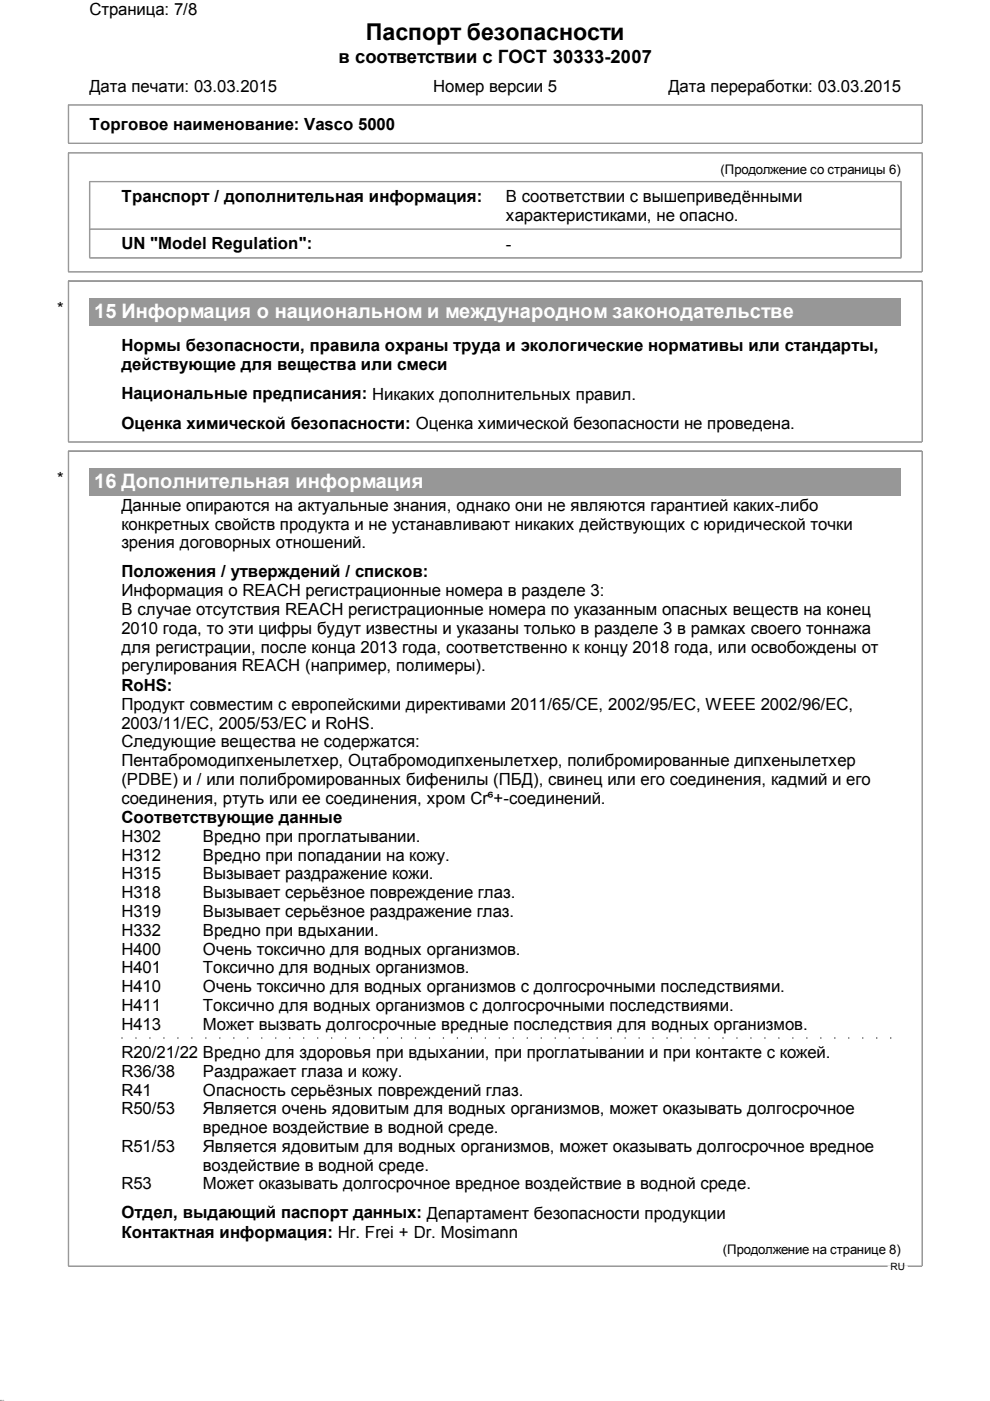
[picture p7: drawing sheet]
<svg xmlns="http://www.w3.org/2000/svg" width="210mm" height="297mm" viewBox="0 0 210 297" stroke-linecap="round" stroke-linejoin="round" font-family="sans-serif">
<defs><g id="words">
<text font-size="4.9" x="77.6" y="8.5">Паспорт безопасности</text>
<g font-size="4.2" fill="#fff">
<text x="20" y="67.3">15 Информация о национальном и международном законодательстве</text>
<text x="20" y="103.4">16 Дополнительная информация</text>
</g>
<text font-size="3.9" x="71.8" y="13.3">в соответствии с ГОСТ 30333-2007</text>
<g font-size="3.6">
<text x="19" y="3.2">Страница: 7/8</text>
<text x="19" y="19.5">Дата печати: 03.03.2015</text>
<text x="91.9" y="19.5">Номер версии 5</text>
<text x="141.7" y="19.5">Дата переработки: 03.03.2015</text>
<text x="19" y="27.5">Торговое наименование: Vasco 5000</text>
<text x="25.7" y="42.8">Транспорт / дополнительная информация:</text>
<text x="107.3" y="42.9">В соответствии с вышеприведёнными</text>
<text x="107.3" y="46.8">характеристиками, не опасно.</text>
<text x="25.7" y="52.9">UN &quot;Model Regulation&quot;:</text>
<text x="107.3" y="52.9">-</text>
<text x="12.1" y="66.6">*</text>
<text x="25.7" y="74.4">Нормы безопасности, правила охраны труда и экологические нормативы или стандарты,</text>
<text x="25.7" y="78.5">действующие для вещества или смеси</text>
<text x="25.7" y="84.7">Национальные предписания: Никаких дополнительных правил.</text>
<text x="25.7" y="90.9">Оценка химической безопасности: Оценка химической безопасности не проведена.</text>
<text x="12.1" y="102.6">*</text>
<text x="25.7" y="108.3">Данные опираются на актуальные знания, однако они не являются гарантией каких-либо</text>
<text x="25.7" y="112.3">конкретных свойств продукта и не устанавливают никаких действующих с юридической точки</text>
<text x="25.7" y="116.3">зрения договорных отношений.</text>
<text x="25.7" y="122.4">Положения / утверждений / списков:</text>
<text x="25.7" y="126.4">Информация о REACH регистрационные номера в разделе 3:</text>
<text x="25.7" y="130.4">В случае отсутствия REACH регистрационные номера по указанным опасных веществ на конец</text>
<text x="25.7" y="134.4">2010 года, то эти цифры будут известны и указаны только в разделе 3 в рамках своего тоннажа</text>
<text x="25.7" y="138.4">для регистрации, после конца 2013 года, соответственно к концу 2018 года, или освобождены от</text>
<text x="25.7" y="142.4">регулирования REACH (например, полимеры).</text>
<text x="25.7" y="146.4">RoHS:</text>
<text x="25.7" y="150.5">Продукт совместим с европейскими директивами 2011/65/CE, 2002/95/EC, WEEE 2002/96/EC,</text>
<text x="25.7" y="154.5">2003/11/EC, 2005/53/EC и RoHS.</text>
<text x="25.7" y="158.4">Следующие вещества не содержатся:</text>
<text x="25.7" y="162.4">Пентабромодипхенылетхер, Оцтабромодипхенылетхер, полибромированные дипхенылетхер</text>
<text x="25.7" y="166.4">(PDBE) и / или полибромированных бифенилы (ПБД), свинец или его соединения, кадмий и его</text>
<text x="25.7" y="170.4">соединения, ртуть или ее соединения, хром Cr⁶+-соединений.</text>
<text x="25.7" y="174.4">Соответствующие данные</text>
<text x="25.7" y="178.5">H302</text>
<text x="43" y="178.5">Вредно при проглатывании.</text>
<text x="25.7" y="182.5">H312</text>
<text x="43" y="182.5">Вредно при попадании на кожу.</text>
<text x="25.7" y="186.5">H315</text>
<text x="25.7" y="190.4">H318</text>
<text x="43" y="186.5">Вызывает раздражение кожи.</text>
<text x="43" y="190.4">Вызывает серьёзное повреждение глаз.</text>
<text x="25.7" y="194.4">H319</text>
<text x="43" y="194.4">Вызывает серьёзное раздражение глаз.</text>
<text x="25.7" y="198.4">H332</text>
<text x="25.7" y="202.4">H400</text>
<text x="43" y="198.4">Вредно при вдыхании.</text>
<text x="43" y="202.4">Очень токсично для водных организмов.</text>
<text x="25.7" y="206.4">H401</text>
<text x="43" y="206.4">Токсично для водных организмов.</text>
<text x="25.7" y="210.3">H410</text>
<text x="25.7" y="214.3">H411</text>
<text x="43" y="210.3">Очень токсично для водных организмов с долгосрочными последствиями.</text>
<text x="43" y="214.3">Токсично для водных организмов с долгосрочными последствиями.</text>
<text x="25.7" y="218.3">H413</text>
<text x="43" y="218.3">Может вызвать долгосрочные вредные последствия для водных организмов.</text>
<text x="25.7" y="224.3">R20/21/22 Вредно для здоровья при вдыхании, при проглатывании и при контакте с кожей.</text>
<text x="25.7" y="228.3">R36/38</text>
<text x="25.7" y="232.3">R41</text>
<text x="43" y="228.3">Раздражает глаза и кожу.</text>
<text x="43" y="232.3">Опасность серьёзных повреждений глаз.</text>
<text x="25.7" y="236.2">R50/53</text>
<text x="43" y="236.2">Является очень ядовитым для водных организмов, может оказывать долгосрочное</text>
<text x="25.7" y="244.2">R51/53</text>
<text x="43" y="240.2">вредное воздействие в водной среде.</text>
<text x="43" y="244.2">Является ядовитым для водных организмов, может оказывать долгосрочное вредное</text>
<text x="43" y="248.2">воздействие в водной среде.</text>
<text x="25.7" y="252.2">R53</text>
<text x="43" y="252.2">Может оказывать долгосрочное вредное воздействие в водной среде.</text>
<text x="25.7" y="258.3">Отдел, выдающий паспорт данных: Департамент безопасности продукции</text>
<text x="25.7" y="262.4">Контактная информация: Hr. Frei + Dr. Mosimann</text>
</g>
<g font-size="2.8">
<text x="152.7" y="36.9">(Продолжение со страницы 6)</text>
<text x="153.2" y="265.9">(Продолжение на странице 8)</text>
</g>
<text font-size="2.1" x="188.8" y="269.3">RU</text>
<text font-size=".3" x="0" y="297">40.1.0</text>
</g></defs>
<g fill="none" stroke="#8f999f" stroke-width=".21">
<path d="M14.5 22.2h181v8.1h-181zM14.5 22.3h181M14.5 30.4h181M14.5 32.4h181v25.2h-181zM14.5 32.5h181M14.6 22.2v8.1M14.6 32.4v25.2M19 38.5h172.1v16.1h-172.1zM19 38.6h172.1M19 38.5v16.1M191 38.5v16.1M195.6 22.2v8.1"/>
<path d="M195.6 32.4v25.2M14.5 57.7h181M14.5 59.5h181M14.5 59.6h181M19 48.5h172.1M19 48.6h172.1M19 54.7h172.1"/>
</g>
<path d="M19 63.2h171.9v5.7h-171.9z" fill="#8f999f"/>
<path d="M14.5 59.5h181v34.2h-181zM14.5 59.6h181M14.6 59.5v34.2M195.6 59.5v34.2M14.5 93.8h181M14.5 95.6h181M14.5 95.7h181" fill="none" stroke="#8f999f" stroke-width=".21"/>
<path d="M19 99.3h171.9v5.7h-171.9z" fill="#8f999f"/>
<g fill="none" stroke="#000" stroke-width=".21">
<path d="M25.7 220.1h.3M28.7 220.1h.3M31.7 220.1h.2M34.6 220.1h.3M37.6 220.1h.2M40.6 220.1h.2M43.5 220.1h.3M46.5 220.1h.2M49.4 220.1h.3M52.4 220.1h.3M55.4 220.1h.2M58.3 220.1h.3"/>
<path d="M61.3 220.1h.3M64.3 220.1h.2M67.2 220.1h.3M70.2 220.1h.2M73.2 220.1h.2M76.1 220.1h.3M79.1 220.1h.2M82 220.1h.3M85 220.1h.3M88 220.1h.2M90.9 220.1h.3M93.9 220.1h.2"/>
<path d="M96.9 220.1h.2M99.8 220.1h.3M102.8 220.1h.2M105.7 220.1h.3M108.7 220.1h.3M111.7 220.1h.2M114.6 220.1h.3M117.6 220.1h.3M120.6 220.1h.2M123.5 220.1h.3M126.5 220.1h.2M129.5 220.1h.2"/>
<path d="M132.4 220.1h.3M135.4 220.1h.2M138.3 220.1h.3M141.3 220.1h.3M144.3 220.1h.2M147.2 220.1h.3M150.2 220.1h.3M153.2 220.1h.2M156.1 220.1h.3M159.1 220.1h.2M162.1 220.1h.2M165 220.1h.3"/>
<path d="M168 220.1h.2M170.9 220.1h.3M173.9 220.1h.3M176.9 220.1h.2M179.8 220.1h.3M182.8 220.1h.2M185.8 220.1h.2M188.7 220.1h.3"/>
</g>
<path d="M14.5 95.6h181v172.8h-181zM14.5 95.7h181M14.6 95.6v172.8M195.6 95.6v172.8M14.5 268.5h181" fill="none" stroke="#8f999f" stroke-width=".21"/>
<path d="M188.2 268.4h4.2M188.2 268.5h4.2" fill="none" stroke="#fff" stroke-width=".21"/>
<use href="#words"/>
</svg>
